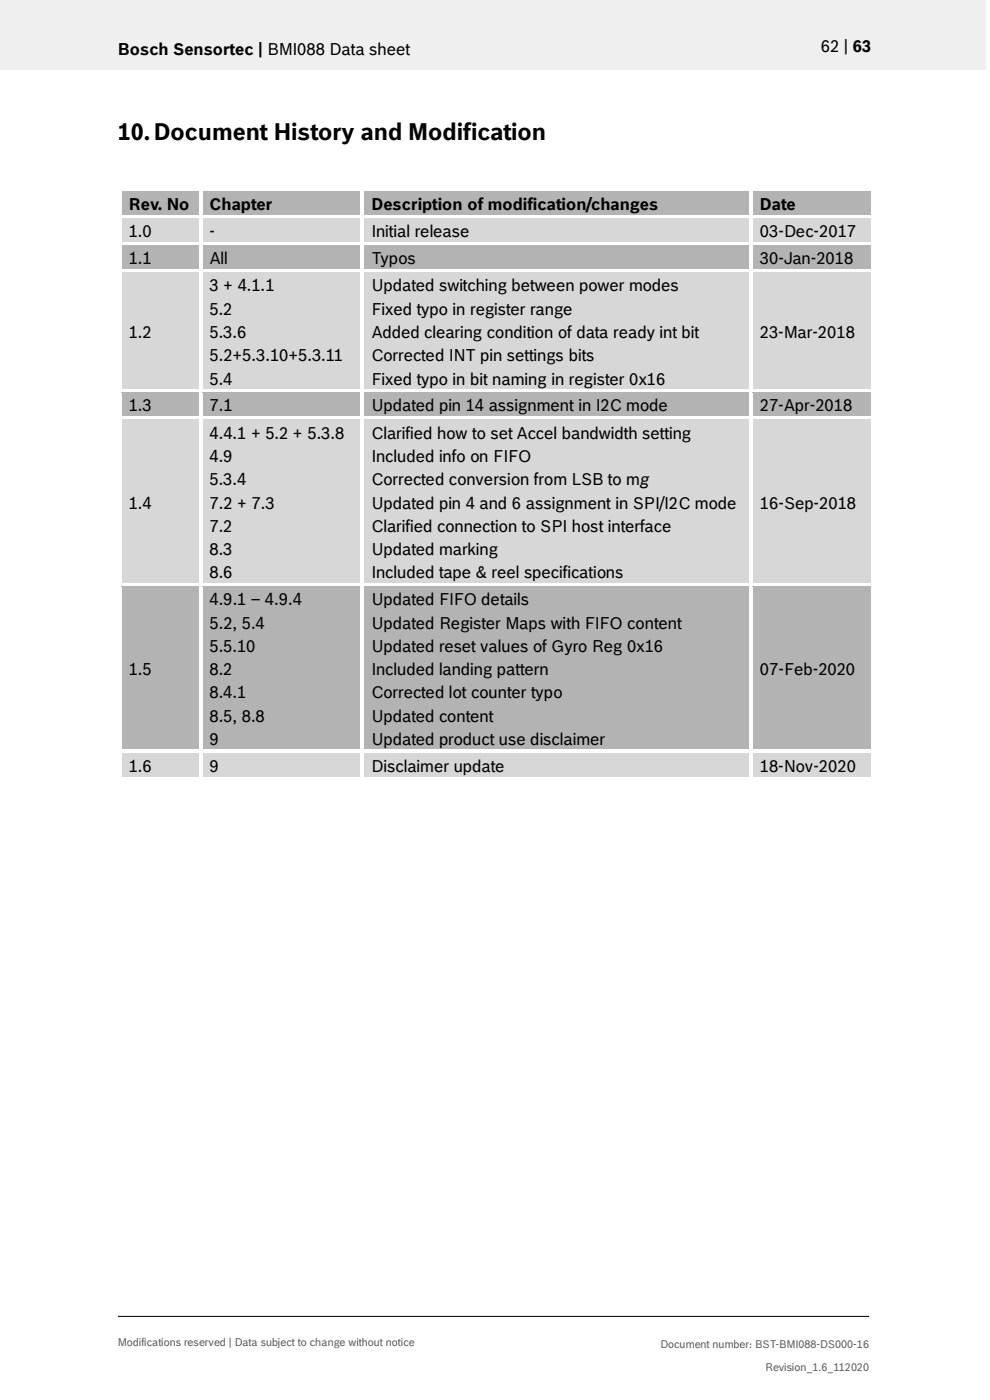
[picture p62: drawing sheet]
<svg xmlns="http://www.w3.org/2000/svg" width="210mm" height="297mm" viewBox="0 0 210 297" stroke-linecap="round" stroke-linejoin="round" font-family="sans-serif">
<defs><g id="words">
<text font-size="5" x="25" y="29.6">10.Document History and Modification</text>
<g font-size="3.5">
<text x="25" y="11.6">Bosch Sensortec | BMI088 Data sheet</text>
<text x="174.1" y="11">62 | 63</text>
<text x="27.3" y="44.6">Rev. No</text>
<text x="44.5" y="44.6">Chapter</text>
<text x="78.8" y="44.6">Description of modification/changes</text>
<text x="161.2" y="44.6">Date</text>
<text x="27.3" y="50.3">1.0</text>
<text x="44.5" y="50.3">-</text>
<text x="78.8" y="50.3">Initial release</text>
<text x="161.2" y="50.3">03-Dec-2017</text>
<text x="27.3" y="56.1">1.1</text>
<text x="44.5" y="56.1">All</text>
<text x="78.8" y="56.1">Typos</text>
<text x="161.2" y="56.1">30-Jan-2018</text>
<text x="44.5" y="61.8">3 + 4.1.1</text>
<text x="78.8" y="61.8">Updated switching between power modes</text>
<text x="27.3" y="71.7">1.2</text>
<text x="44.5" y="66.8">5.2</text>
<text x="44.5" y="71.7">5.3.6</text>
<text x="78.8" y="66.8">Fixed typo in register range</text>
<text x="78.8" y="71.7">Added clearing condition of data ready int bit</text>
<text x="161.2" y="71.7">23-Mar-2018</text>
<text x="44.5" y="76.6">5.2+5.3.10+5.3.11</text>
<text x="78.8" y="76.6">Corrected INT pin settings bits</text>
<text x="44.5" y="81.6">5.4</text>
<text x="78.8" y="81.6">Fixed typo in bit naming in register 0x16</text>
<text x="27.3" y="87.3">1.3</text>
<text x="44.5" y="87.3">7.1</text>
<text x="78.8" y="87.3">Updated pin 14 assignment in I2C mode</text>
<text x="161.2" y="87.3">27-Apr-2018</text>
<text x="44.5" y="93.1">4.4.1 + 5.2 + 5.3.8</text>
<text x="78.8" y="93.1">Clarified how to set Accel bandwidth setting</text>
<text x="44.5" y="98">4.9</text>
<text x="78.8" y="98">Included info on FIFO</text>
<text x="27.3" y="107.9">1.4</text>
<text x="44.5" y="102.9">5.3.4</text>
<text x="44.5" y="107.9">7.2 + 7.3</text>
<text x="78.8" y="102.9">Corrected conversion from LSB to mg</text>
<text x="78.8" y="107.9">Updated pin 4 and 6 assignment in SPI/I2C mode</text>
<text x="161.2" y="107.9">16-Sep-2018</text>
<text x="44.5" y="112.8">7.2</text>
<text x="78.8" y="112.8">Clarified connection to SPI host interface</text>
<text x="44.5" y="117.7">8.3</text>
<text x="78.8" y="117.7">Updated marking</text>
<text x="44.5" y="122.7">8.6</text>
<text x="78.8" y="122.7">Included tape &amp; reel specifications</text>
<text x="44.5" y="128.4">4.9.1 – 4.9.4</text>
<text x="78.8" y="128.4">Updated FIFO details</text>
<text x="44.5" y="133.4">5.2, 5.4</text>
<text x="78.8" y="133.4">Updated Register Maps with FIFO content</text>
<text x="27.3" y="143.2">1.5</text>
<text x="44.5" y="138.3">5.5.10</text>
<text x="44.5" y="143.2">8.2</text>
<text x="78.8" y="138.3">Updated reset values of Gyro Reg 0x16</text>
<text x="78.8" y="143.2">Included landing pattern</text>
<text x="161.2" y="143.2">07-Feb-2020</text>
<text x="44.5" y="148.2">8.4.1</text>
<text x="78.8" y="148.2">Corrected lot counter typo</text>
<text x="44.5" y="153.1">8.5, 8.8</text>
<text x="78.8" y="153.1">Updated content</text>
<text x="44.5" y="158">9</text>
<text x="78.8" y="158">Updated product use disclaimer</text>
<text x="27.3" y="163.8">1.6</text>
<text x="44.5" y="163.8">9</text>
<text x="78.8" y="163.8">Disclaimer update</text>
<text x="161.2" y="163.8">18-Nov-2020</text>
</g>
<g font-size="2.3" fill="#535f6b">
<text x="25" y="285.6">Modifications reserved | Data subject to change without notice</text>
<text x="140.1" y="286">Document number: BST-BMI088-DS000-16</text>
<text x="162.3" y="290.9">Revision_1.6_112020</text>
</g>
</g></defs>
<path d="M-.1 0h209.2v14.8h-209.2z" fill-rule="evenodd" fill="#efeff0"/>
<path d="M25 279.3h159.4" fill="none" stroke="#000" stroke-width=".21"/>
<g fill="#b2b3b5">
<path d="M25.8 40.6h16.3v5h-16.3z" fill-rule="evenodd"/>
<path d="M27.3 40.6h13.3v5h-13.3z" fill-rule="evenodd"/>
<path d="M42.9 40.6h33.6v5h-33.6z" fill-rule="evenodd"/>
<path d="M44.5 40.6h30.5v5h-30.5z" fill-rule="evenodd"/>
<path d="M77.3 40.6h81.6v5h-81.6z" fill-rule="evenodd"/>
<path d="M78.8 40.6h78.6v5h-78.6z" fill-rule="evenodd"/>
<path d="M159.7 40.6h25.1v5h-25.1z" fill-rule="evenodd"/>
<path d="M161.2 40.6h22.1v5h-22.1z" fill-rule="evenodd"/>
</g>
<g fill="#fff">
<path d="M25.1 39.9h.7v.8h-.7z" fill-rule="evenodd"/>
<path d="M25.1 39.9h.7v.7h-.7z" fill-rule="evenodd"/>
<path d="M25.8 39.9h16.4v.7h-16.4z" fill-rule="evenodd"/>
</g>
<path d="M25.8 40.7h16.4" fill="none" stroke="#b2b3b5" stroke-width=".21"/>
<g fill="#fff">
<path d="M42.2 40.6l.7 .1z" fill-rule="evenodd"/>
<path d="M42.2 39.9h.7v.7h-.7z" fill-rule="evenodd"/>
<path d="M42.9 39.9h33.6v.7h-33.6z" fill-rule="evenodd"/>
</g>
<path d="M42.9 40.7h33.6" fill="none" stroke="#b2b3b5" stroke-width=".21"/>
<g fill="#fff">
<path d="M76.5 40.6l.8 .1z" fill-rule="evenodd"/>
<path d="M76.5 39.9h.8v.7h-.8z" fill-rule="evenodd"/>
<path d="M77.3 39.9h81.6v.7h-81.6z" fill-rule="evenodd"/>
</g>
<path d="M77.3 40.7h81.6" fill="none" stroke="#b2b3b5" stroke-width=".21"/>
<g fill="#fff">
<path d="M158.9 40.6l.8 .1z" fill-rule="evenodd"/>
<path d="M158.9 39.9h.8v.7h-.8z" fill-rule="evenodd"/>
<path d="M159.7 39.9h25.1v.7h-25.1z" fill-rule="evenodd"/>
</g>
<path d="M159.7 40.7h25.1" fill="none" stroke="#b2b3b5" stroke-width=".21"/>
<g fill="#fff">
<path d="M184.8 39.9h.8v.8h-.8z" fill-rule="evenodd"/>
<path d="M184.8 39.9h.8v.7h-.8z" fill-rule="evenodd"/>
<path d="M25.1 40.7h.7v4.9h-.7z" fill-rule="evenodd"/>
<path d="M42.2 40.7h.7v4.9h-.7z" fill-rule="evenodd"/>
<path d="M76.5 40.7h.8v4.9h-.8z" fill-rule="evenodd"/>
<path d="M158.9 40.7h.8v4.9h-.8z" fill-rule="evenodd"/>
<path d="M184.8 40.7h.8v4.9h-.8z" fill-rule="evenodd"/>
</g>
<g fill="#d7d7da">
<path d="M25.8 46.4h16.3v4.9h-16.3z" fill-rule="evenodd"/>
<path d="M27.3 46.4h13.3v4.9h-13.3z" fill-rule="evenodd"/>
<path d="M42.9 46.4h33.6v4.9h-33.6z" fill-rule="evenodd"/>
<path d="M44.5 46.4h30.5v4.9h-30.5z" fill-rule="evenodd"/>
<path d="M77.3 46.4h81.6v4.9h-81.6z" fill-rule="evenodd"/>
<path d="M78.8 46.4h78.6v4.9h-78.6z" fill-rule="evenodd"/>
<path d="M159.7 46.4h25.1v4.9h-25.1z" fill-rule="evenodd"/>
<path d="M161.2 46.4h22.1v4.9h-22.1z" fill-rule="evenodd"/>
</g>
<g fill="#fff">
<path d="M25.1 45.6h.7v.8h-.7z" fill-rule="evenodd"/>
<path d="M25.8 45.6h16.4v.8h-16.4z" fill-rule="evenodd"/>
</g>
<path d="M25.8 46.4h16.4" fill="none" stroke="#d7d7da" stroke-width=".21"/>
<g fill="#fff">
<path d="M42.2 45.6h.7v.8h-.7z" fill-rule="evenodd"/>
<path d="M42.9 45.6h33.6v.8h-33.6z" fill-rule="evenodd"/>
</g>
<path d="M42.9 46.4h33.6" fill="none" stroke="#d7d7da" stroke-width=".21"/>
<g fill="#fff">
<path d="M76.5 45.6h.8v.8h-.8z" fill-rule="evenodd"/>
<path d="M77.3 45.6h81.6v.8h-81.6z" fill-rule="evenodd"/>
</g>
<path d="M77.3 46.4h81.6" fill="none" stroke="#d7d7da" stroke-width=".21"/>
<g fill="#fff">
<path d="M158.9 45.6h.8v.8h-.8z" fill-rule="evenodd"/>
<path d="M159.7 45.6h25.1v.8h-25.1z" fill-rule="evenodd"/>
</g>
<path d="M159.7 46.4h25.1" fill="none" stroke="#d7d7da" stroke-width=".21"/>
<g fill="#fff">
<path d="M184.8 45.6h.8v.8h-.8z" fill-rule="evenodd"/>
<path d="M25.1 46.4h.7v4.9h-.7z" fill-rule="evenodd"/>
<path d="M42.2 46.4h.7v4.9h-.7z" fill-rule="evenodd"/>
<path d="M76.5 46.4h.8v4.9h-.8z" fill-rule="evenodd"/>
<path d="M158.9 46.4h.8v4.9h-.8z" fill-rule="evenodd"/>
<path d="M184.8 46.4h.8v4.9h-.8z" fill-rule="evenodd"/>
</g>
<g fill="#b2b3b5">
<path d="M25.8 52.1h16.3v5h-16.3z" fill-rule="evenodd"/>
<path d="M27.3 52.1h13.3v5h-13.3z" fill-rule="evenodd"/>
<path d="M42.9 52.1h33.6v5h-33.6z" fill-rule="evenodd"/>
<path d="M44.5 52.1h30.5v5h-30.5z" fill-rule="evenodd"/>
<path d="M77.3 52.1h81.6v5h-81.6z" fill-rule="evenodd"/>
<path d="M78.8 52.1h78.6v5h-78.6z" fill-rule="evenodd"/>
<path d="M159.7 52.1h25.1v5h-25.1z" fill-rule="evenodd"/>
<path d="M161.2 52.1h22.1v5h-22.1z" fill-rule="evenodd"/>
</g>
<g fill="#fff">
<path d="M25.1 51.3h.7v.8h-.7z" fill-rule="evenodd"/>
<path d="M25.8 51.3h16.4v.8h-16.4z" fill-rule="evenodd"/>
</g>
<path d="M25.8 52.1h16.4" fill="none" stroke="#b2b3b5" stroke-width=".21"/>
<g fill="#fff">
<path d="M42.2 51.3h.7v.8h-.7z" fill-rule="evenodd"/>
<path d="M42.9 51.3h33.6v.8h-33.6z" fill-rule="evenodd"/>
</g>
<path d="M42.9 52.1h33.6" fill="none" stroke="#b2b3b5" stroke-width=".21"/>
<g fill="#fff">
<path d="M76.5 51.3h.8v.8h-.8z" fill-rule="evenodd"/>
<path d="M77.3 51.3h81.6v.8h-81.6z" fill-rule="evenodd"/>
</g>
<path d="M77.3 52.1h81.6" fill="none" stroke="#b2b3b5" stroke-width=".21"/>
<g fill="#fff">
<path d="M158.9 51.3h.8v.8h-.8z" fill-rule="evenodd"/>
<path d="M159.7 51.3h25.1v.8h-25.1z" fill-rule="evenodd"/>
</g>
<path d="M159.7 52.1h25.1" fill="none" stroke="#b2b3b5" stroke-width=".21"/>
<g fill="#fff">
<path d="M184.8 51.3h.8v.8h-.8z" fill-rule="evenodd"/>
<path d="M25.1 52.1h.7v5h-.7z" fill-rule="evenodd"/>
<path d="M42.2 52.1h.7v5h-.7z" fill-rule="evenodd"/>
<path d="M76.5 52.1h.8v5h-.8z" fill-rule="evenodd"/>
<path d="M158.9 52.1h.8v5h-.8z" fill-rule="evenodd"/>
<path d="M184.8 52.1h.8v5h-.8z" fill-rule="evenodd"/>
</g>
<g fill="#d7d7da">
<path d="M25.8 57.9h16.3v24.7h-16.3z" fill-rule="evenodd"/>
<path d="M27.3 67.7h13.3v5h-13.3z" fill-rule="evenodd"/>
<path d="M42.9 57.9h33.6v24.7h-33.6z" fill-rule="evenodd"/>
<path d="M44.5 57.9h30.5v4.9h-30.5z" fill-rule="evenodd"/>
<path d="M44.5 62.8h30.5v4.9h-30.5z" fill-rule="evenodd"/>
<path d="M44.5 67.7h30.5v5h-30.5z" fill-rule="evenodd"/>
<path d="M44.5 72.7h30.5v4.9h-30.5z" fill-rule="evenodd"/>
<path d="M44.5 77.6h30.5v5h-30.5z" fill-rule="evenodd"/>
<path d="M77.3 57.9h81.6v24.7h-81.6z" fill-rule="evenodd"/>
<path d="M78.8 57.9h78.6v4.9h-78.6z" fill-rule="evenodd"/>
<path d="M78.8 62.8h78.6v4.9h-78.6z" fill-rule="evenodd"/>
<path d="M78.8 67.7h78.6v5h-78.6z" fill-rule="evenodd"/>
<path d="M78.8 72.7h78.6v4.9h-78.6z" fill-rule="evenodd"/>
<path d="M78.8 77.6h78.6v5h-78.6z" fill-rule="evenodd"/>
<path d="M159.7 57.9h25.1v24.7h-25.1z" fill-rule="evenodd"/>
<path d="M161.2 67.7h22.1v5h-22.1z" fill-rule="evenodd"/>
</g>
<g fill="#fff">
<path d="M25.1 57.1h.7v.8h-.7z" fill-rule="evenodd"/>
<path d="M25.8 57.1h16.4v.7h-16.4z" fill-rule="evenodd"/>
</g>
<path d="M25.8 57.9h16.4" fill="none" stroke="#d7d7da" stroke-width=".21"/>
<g fill="#fff">
<path d="M42.2 57.1h.7v.8h-.7z" fill-rule="evenodd"/>
<path d="M42.9 57.1h33.6v.7h-33.6z" fill-rule="evenodd"/>
</g>
<path d="M42.9 57.9h33.6" fill="none" stroke="#d7d7da" stroke-width=".21"/>
<g fill="#fff">
<path d="M76.5 57.1h.8v.8h-.8z" fill-rule="evenodd"/>
<path d="M77.3 57.1h81.6v.7h-81.6z" fill-rule="evenodd"/>
</g>
<path d="M77.3 57.9h81.6" fill="none" stroke="#d7d7da" stroke-width=".21"/>
<g fill="#fff">
<path d="M158.9 57.1h.8v.8h-.8z" fill-rule="evenodd"/>
<path d="M159.7 57.1h25.1v.7h-25.1z" fill-rule="evenodd"/>
</g>
<path d="M159.7 57.9h25.1" fill="none" stroke="#d7d7da" stroke-width=".21"/>
<g fill="#fff">
<path d="M184.8 57.1h.8v.8h-.8z" fill-rule="evenodd"/>
<path d="M25.1 57.9h.7v24.7h-.7z" fill-rule="evenodd"/>
<path d="M42.2 57.9h.7v24.7h-.7z" fill-rule="evenodd"/>
<path d="M76.5 57.9h.8v24.7h-.8z" fill-rule="evenodd"/>
<path d="M158.9 57.9h.8v24.7h-.8z" fill-rule="evenodd"/>
<path d="M184.8 57.9h.8v24.7h-.8z" fill-rule="evenodd"/>
</g>
<g fill="#b2b3b5">
<path d="M25.8 83.4h16.3v4.9h-16.3z" fill-rule="evenodd"/>
<path d="M27.3 83.4h13.3v4.9h-13.3z" fill-rule="evenodd"/>
<path d="M42.9 83.4h33.6v4.9h-33.6z" fill-rule="evenodd"/>
<path d="M44.5 83.4h30.5v4.9h-30.5z" fill-rule="evenodd"/>
<path d="M77.3 83.4h81.6v4.9h-81.6z" fill-rule="evenodd"/>
<path d="M78.8 83.4h78.6v4.9h-78.6z" fill-rule="evenodd"/>
<path d="M159.7 83.4h25.1v4.9h-25.1z" fill-rule="evenodd"/>
<path d="M161.2 83.4h22.1v4.9h-22.1z" fill-rule="evenodd"/>
</g>
<g fill="#fff">
<path d="M25.1 82.6h.7v.8h-.7z" fill-rule="evenodd"/>
<path d="M25.8 82.6h16.4v.7h-16.4z" fill-rule="evenodd"/>
</g>
<path d="M25.8 83.3h16.4" fill="none" stroke="#b2b3b5" stroke-width=".21"/>
<g fill="#fff">
<path d="M42.2 82.6h.7v.8h-.7z" fill-rule="evenodd"/>
<path d="M42.9 82.6h33.6v.7h-33.6z" fill-rule="evenodd"/>
</g>
<path d="M42.9 83.3h33.6" fill="none" stroke="#b2b3b5" stroke-width=".21"/>
<g fill="#fff">
<path d="M76.5 82.6h.8v.8h-.8z" fill-rule="evenodd"/>
<path d="M77.3 82.6h81.6v.7h-81.6z" fill-rule="evenodd"/>
</g>
<path d="M77.3 83.3h81.6" fill="none" stroke="#b2b3b5" stroke-width=".21"/>
<g fill="#fff">
<path d="M158.9 82.6h.8v.8h-.8z" fill-rule="evenodd"/>
<path d="M159.7 82.6h25.1v.7h-25.1z" fill-rule="evenodd"/>
</g>
<path d="M159.7 83.3h25.1" fill="none" stroke="#b2b3b5" stroke-width=".21"/>
<g fill="#fff">
<path d="M184.8 82.6h.8v.8h-.8z" fill-rule="evenodd"/>
<path d="M25.1 83.4h.7v4.9h-.7z" fill-rule="evenodd"/>
<path d="M42.2 83.4h.7v4.9h-.7z" fill-rule="evenodd"/>
<path d="M76.5 83.4h.8v4.9h-.8z" fill-rule="evenodd"/>
<path d="M158.9 83.4h.8v4.9h-.8z" fill-rule="evenodd"/>
<path d="M184.8 83.4h.8v4.9h-.8z" fill-rule="evenodd"/>
</g>
<g fill="#d7d7da">
<path d="M25.8 89.1h16.3v34.6h-16.3z" fill-rule="evenodd"/>
<path d="M27.3 103.9h13.3v5h-13.3z" fill-rule="evenodd"/>
<path d="M42.9 89.1h33.6v34.6h-33.6z" fill-rule="evenodd"/>
<path d="M44.5 89.1h30.5v4.9h-30.5z" fill-rule="evenodd"/>
<path d="M44.5 94h30.5v4.9h-30.5z" fill-rule="evenodd"/>
<path d="M44.5 98.9h30.5v5h-30.5z" fill-rule="evenodd"/>
<path d="M44.5 103.9h30.5v5h-30.5z" fill-rule="evenodd"/>
<path d="M44.5 108.9h30.5v4.9h-30.5z" fill-rule="evenodd"/>
<path d="M44.5 113.8h30.5v4.9h-30.5z" fill-rule="evenodd"/>
<path d="M44.5 118.7h30.5v5h-30.5z" fill-rule="evenodd"/>
<path d="M77.3 89.1h81.6v34.6h-81.6z" fill-rule="evenodd"/>
<path d="M78.8 89.1h78.6v4.9h-78.6z" fill-rule="evenodd"/>
<path d="M78.8 94h78.6v4.9h-78.6z" fill-rule="evenodd"/>
<path d="M78.8 98.9h78.6v5h-78.6z" fill-rule="evenodd"/>
<path d="M78.8 103.9h78.6v5h-78.6z" fill-rule="evenodd"/>
<path d="M78.8 108.9h78.6v4.9h-78.6z" fill-rule="evenodd"/>
<path d="M78.8 113.8h78.6v4.9h-78.6z" fill-rule="evenodd"/>
<path d="M78.8 118.7h78.6v5h-78.6z" fill-rule="evenodd"/>
<path d="M159.7 89.1h25.1v34.6h-25.1z" fill-rule="evenodd"/>
<path d="M161.2 103.9h22.1v5h-22.1z" fill-rule="evenodd"/>
</g>
<g fill="#fff">
<path d="M25.1 88.3h.7v.8h-.7z" fill-rule="evenodd"/>
<path d="M25.8 88.3h16.4v.7h-16.4z" fill-rule="evenodd"/>
</g>
<path d="M25.8 89.1h16.4" fill="none" stroke="#d7d7da" stroke-width=".21"/>
<g fill="#fff">
<path d="M42.2 88.3h.7v.8h-.7z" fill-rule="evenodd"/>
<path d="M42.9 88.3h33.6v.7h-33.6z" fill-rule="evenodd"/>
</g>
<path d="M42.9 89.1h33.6" fill="none" stroke="#d7d7da" stroke-width=".21"/>
<g fill="#fff">
<path d="M76.5 88.3h.8v.8h-.8z" fill-rule="evenodd"/>
<path d="M77.3 88.3h81.6v.7h-81.6z" fill-rule="evenodd"/>
</g>
<path d="M77.3 89.1h81.6" fill="none" stroke="#d7d7da" stroke-width=".21"/>
<g fill="#fff">
<path d="M158.9 88.3h.8v.8h-.8z" fill-rule="evenodd"/>
<path d="M159.7 88.3h25.1v.7h-25.1z" fill-rule="evenodd"/>
</g>
<path d="M159.7 89.1h25.1" fill="none" stroke="#d7d7da" stroke-width=".21"/>
<g fill="#fff">
<path d="M184.8 88.3h.8v.8h-.8z" fill-rule="evenodd"/>
<path d="M25.1 89.1h.7v34.6h-.7z" fill-rule="evenodd"/>
<path d="M42.2 89.1h.7v34.6h-.7z" fill-rule="evenodd"/>
<path d="M76.5 89.1h.8v34.6h-.8z" fill-rule="evenodd"/>
<path d="M158.9 89.1h.8v34.6h-.8z" fill-rule="evenodd"/>
<path d="M184.8 89.1h.8v34.6h-.8z" fill-rule="evenodd"/>
</g>
<g fill="#b2b3b5">
<path d="M25.8 124.5h16.3v34.5h-16.3z" fill-rule="evenodd"/>
<path d="M27.3 139.3h13.3v4.9h-13.3z" fill-rule="evenodd"/>
<path d="M42.9 124.5h33.6v34.5h-33.6z" fill-rule="evenodd"/>
<path d="M44.5 124.5h30.5v4.9h-30.5z" fill-rule="evenodd"/>
<path d="M44.5 129.4h30.5v4.9h-30.5z" fill-rule="evenodd"/>
<path d="M44.5 134.3h30.5v5h-30.5z" fill-rule="evenodd"/>
<path d="M44.5 139.3h30.5v4.9h-30.5z" fill-rule="evenodd"/>
<path d="M44.5 144.2h30.5v5h-30.5z" fill-rule="evenodd"/>
<path d="M44.5 149.2h30.5v4.9h-30.5z" fill-rule="evenodd"/>
<path d="M44.5 154.1h30.5v4.9h-30.5z" fill-rule="evenodd"/>
<path d="M77.3 124.5h81.6v34.5h-81.6z" fill-rule="evenodd"/>
<path d="M78.8 124.5h78.6v4.9h-78.6z" fill-rule="evenodd"/>
<path d="M78.8 129.4h78.6v4.9h-78.6z" fill-rule="evenodd"/>
<path d="M78.8 134.3h78.6v5h-78.6z" fill-rule="evenodd"/>
<path d="M78.8 139.3h78.6v4.9h-78.6z" fill-rule="evenodd"/>
<path d="M78.8 144.2h78.6v5h-78.6z" fill-rule="evenodd"/>
<path d="M78.8 149.2h78.6v4.9h-78.6z" fill-rule="evenodd"/>
<path d="M78.8 154.1h78.6v4.9h-78.6z" fill-rule="evenodd"/>
<path d="M159.7 124.5h25.1v34.5h-25.1z" fill-rule="evenodd"/>
<path d="M161.2 139.3h22.1v4.9h-22.1z" fill-rule="evenodd"/>
</g>
<g fill="#fff">
<path d="M25.1 123.7h.7v.8h-.7z" fill-rule="evenodd"/>
<path d="M25.8 123.7h16.4v.7h-16.4z" fill-rule="evenodd"/>
</g>
<path d="M25.8 124.5h16.4" fill="none" stroke="#b2b3b5" stroke-width=".21"/>
<g fill="#fff">
<path d="M42.2 123.7h.7v.8h-.7z" fill-rule="evenodd"/>
<path d="M42.9 123.7h33.6v.7h-33.6z" fill-rule="evenodd"/>
</g>
<path d="M42.9 124.5h33.6" fill="none" stroke="#b2b3b5" stroke-width=".21"/>
<g fill="#fff">
<path d="M76.5 123.7h.8v.8h-.8z" fill-rule="evenodd"/>
<path d="M77.3 123.7h81.6v.7h-81.6z" fill-rule="evenodd"/>
</g>
<path d="M77.3 124.5h81.6" fill="none" stroke="#b2b3b5" stroke-width=".21"/>
<g fill="#fff">
<path d="M158.9 123.7h.8v.8h-.8z" fill-rule="evenodd"/>
<path d="M159.7 123.7h25.1v.7h-25.1z" fill-rule="evenodd"/>
</g>
<path d="M159.7 124.5h25.1" fill="none" stroke="#b2b3b5" stroke-width=".21"/>
<g fill="#fff">
<path d="M184.8 123.7h.8v.8h-.8z" fill-rule="evenodd"/>
<path d="M25.1 124.5h.7v34.5h-.7z" fill-rule="evenodd"/>
<path d="M42.2 124.5h.7v34.5h-.7z" fill-rule="evenodd"/>
<path d="M76.5 124.5h.8v34.5h-.8z" fill-rule="evenodd"/>
<path d="M158.9 124.5h.8v34.5h-.8z" fill-rule="evenodd"/>
<path d="M184.8 124.5h.8v34.5h-.8z" fill-rule="evenodd"/>
</g>
<g fill="#d7d7da">
<path d="M25.8 159.8h16.3v5h-16.3z" fill-rule="evenodd"/>
<path d="M27.3 159.8h13.3v5h-13.3z" fill-rule="evenodd"/>
<path d="M42.9 159.8h33.6v5h-33.6z" fill-rule="evenodd"/>
<path d="M44.5 159.8h30.5v5h-30.5z" fill-rule="evenodd"/>
<path d="M77.3 159.8h81.6v5h-81.6z" fill-rule="evenodd"/>
<path d="M78.8 159.8h78.6v5h-78.6z" fill-rule="evenodd"/>
<path d="M159.7 159.8h25.1v5h-25.1z" fill-rule="evenodd"/>
<path d="M161.2 159.8h22.1v5h-22.1z" fill-rule="evenodd"/>
</g>
<g fill="#fff">
<path d="M25.1 159h.7v.8h-.7z" fill-rule="evenodd"/>
<path d="M25.8 159h16.4v.8h-16.4z" fill-rule="evenodd"/>
</g>
<path d="M25.8 159.8h16.4" fill="none" stroke="#d7d7da" stroke-width=".21"/>
<g fill="#fff">
<path d="M42.2 159h.7v.8h-.7z" fill-rule="evenodd"/>
<path d="M42.9 159h33.6v.8h-33.6z" fill-rule="evenodd"/>
</g>
<path d="M42.9 159.8h33.6" fill="none" stroke="#d7d7da" stroke-width=".21"/>
<g fill="#fff">
<path d="M76.5 159h.8v.8h-.8z" fill-rule="evenodd"/>
<path d="M77.3 159h81.6v.8h-81.6z" fill-rule="evenodd"/>
</g>
<path d="M77.3 159.8h81.6" fill="none" stroke="#d7d7da" stroke-width=".21"/>
<g fill="#fff">
<path d="M158.9 159h.8v.8h-.8z" fill-rule="evenodd"/>
<path d="M159.7 159h25.1v.8h-25.1z" fill-rule="evenodd"/>
</g>
<path d="M159.7 159.8h25.1" fill="none" stroke="#d7d7da" stroke-width=".21"/>
<g fill="#fff">
<path d="M184.8 159h.8v.8h-.8z" fill-rule="evenodd"/>
<path d="M25.1 159.8h.7v5h-.7z" fill-rule="evenodd"/>
<path d="M25.1 164.8h.7v.7h-.7z" fill-rule="evenodd"/>
<path d="M25.1 164.8h.7v.7h-.7z" fill-rule="evenodd"/>
<path d="M25.8 164.8h16.4v.7h-16.4z" fill-rule="evenodd"/>
<path d="M42.2 159.8h.7v5h-.7z" fill-rule="evenodd"/>
<path d="M42.2 164.8h.7v.7h-.7z" fill-rule="evenodd"/>
<path d="M42.9 164.8h33.6v.7h-33.6z" fill-rule="evenodd"/>
<path d="M76.5 159.8h.8v5h-.8z" fill-rule="evenodd"/>
<path d="M76.5 164.8h.8v.7h-.8z" fill-rule="evenodd"/>
<path d="M77.3 164.8h81.6v.7h-81.6z" fill-rule="evenodd"/>
<path d="M158.9 159.8h.8v5h-.8z" fill-rule="evenodd"/>
<path d="M158.9 164.8h.8v.7h-.8z" fill-rule="evenodd"/>
<path d="M159.7 164.8h25.1v.7h-25.1z" fill-rule="evenodd"/>
<path d="M184.8 159.8h.8v5h-.8z" fill-rule="evenodd"/>
<path d="M184.8 164.8h.8v.7h-.8z" fill-rule="evenodd"/>
<path d="M184.8 164.8h.8v.7h-.8z" fill-rule="evenodd"/>
</g>
<use href="#words"/>
</svg>
